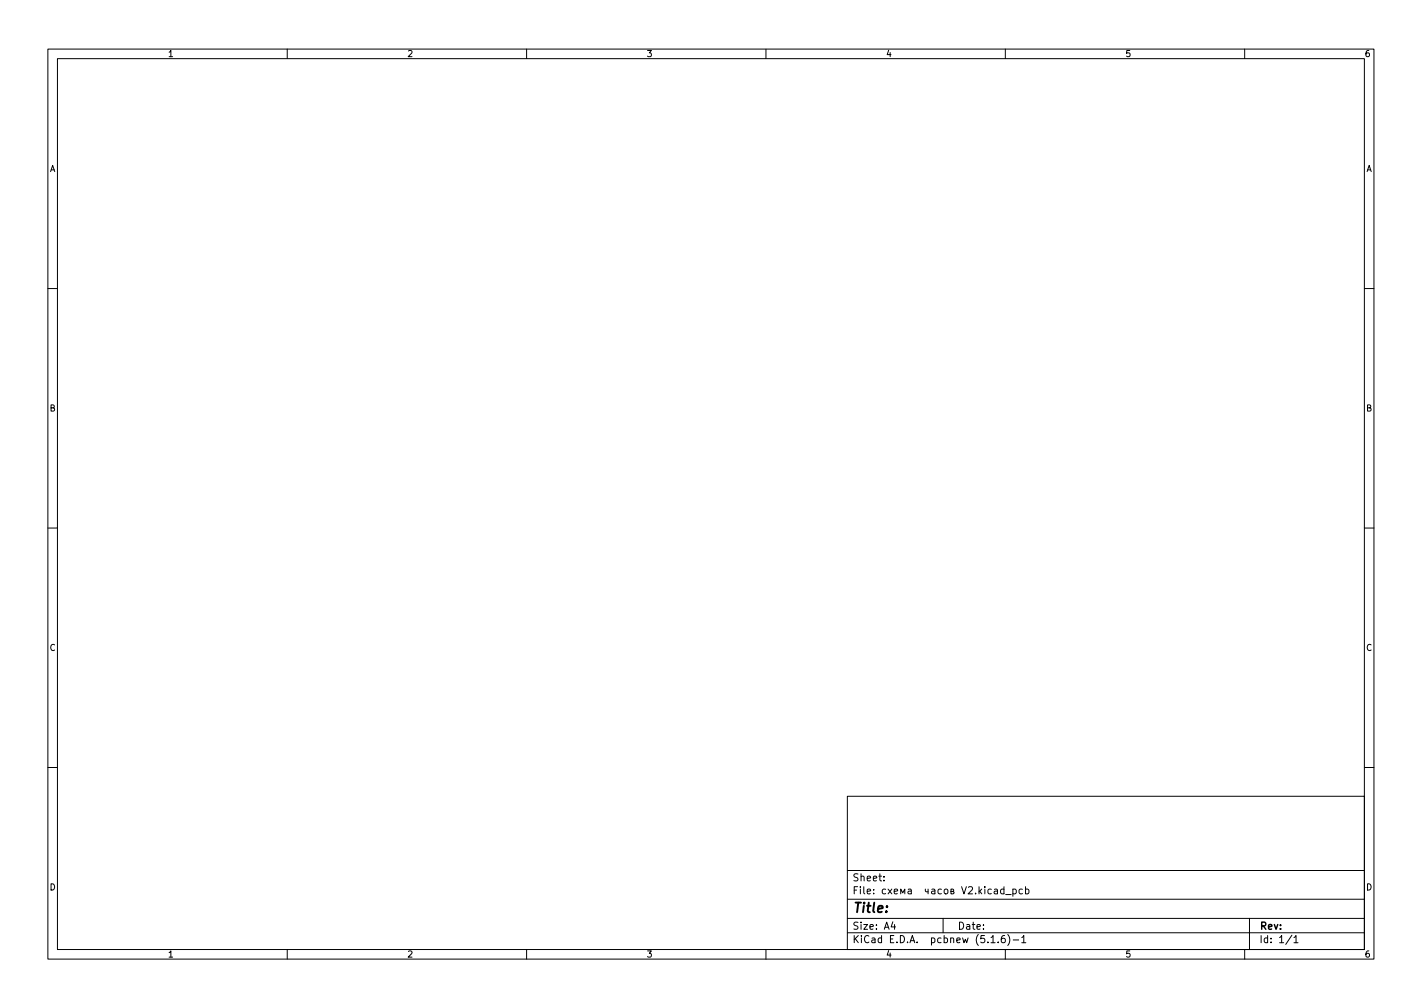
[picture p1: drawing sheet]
<svg xmlns="http://www.w3.org/2000/svg" width="297mm" height="210mm" viewBox="0 0 297 210" stroke-linecap="round" stroke-linejoin="round" font-family="sans-serif">
<defs><g id="words">
<text font-size="2.8" x="178" y="190.6">Title:</text>
<g font-size="2.1">
<text x="178" y="184">Sheet:</text>
<text x="178" y="186.7">File:</text>
<text x="184.3" y="186.7">V2.kicad_pcb</text>
<text x="178" y="196.9">KiCad E.D.A. pcbnew (5.1.6)-1</text>
<text x="178" y="194.1">Size: A4</text>
<text x="200" y="194.1">Date:</text>
<text x="263" y="194.1">Rev:</text>
<text x="263" y="196.9">Id: 1/1</text>
</g>
<g font-size="1.8">
<text x="35" y="11.9">1</text>
<text x="85" y="11.9">2</text>
<text x="135" y="11.9">3</text>
<text x="185" y="11.9">4</text>
<text x="235" y="11.9">5</text>
<text x="285" y="11.9">6</text>
<text x="10.3" y="35.9">A</text>
<text x="285.3" y="35.9">A</text>
<text x="10.3" y="85.9">B</text>
<text x="285.3" y="85.9">B</text>
<text x="10.3" y="135.9">C</text>
<text x="285.3" y="135.9">C</text>
<text x="10.3" y="185.9">D</text>
<text x="285.3" y="185.9">D</text>
<text x="35" y="199.9">1</text>
<text x="85" y="199.9">2</text>
<text x="135" y="199.9">3</text>
<text x="185" y="199.9">4</text>
<text x="235" y="199.9">5</text>
<text x="285" y="199.9">6</text>
</g>
</g></defs>
<g fill="none" stroke="#000" stroke-width=".21">
<path d="M10 10.2h277v190.1h-277zM12 12.2h273v186.1h-273zM60 10.2v2M110 10.2v2M160 10.2v2M210 10.2v2M260 10.2v2M10 60.2h2M285 60.2h2M10 110.2h2M285 110.2h2M10 160.2h2"/>
<path d="M177 166.3h108v32h-108zM285 160.2h2M60 198.3v2M110 198.3v2M160 198.3v2M177 194.8h108M177 191.8h108M177 187.8h108M177 181.8h108M182.5 186.5v.1M182.5 185.7v.1M184.6 183.8v.1"/>
<path d="M184.6 183v.1M186.5 192.5l-.4 1h1M186.9 193v1M197 191.8v3M197.4 185.7l.3-.1 .3 .3v.4l-.3 .3h-.3l-.2-.3zM198.6 186.1h.5v-.4l-.5-.1v1h.5l.2-.3-.3-.2M200.9 185.1l.5 1.5 .5-1.5M202.3 185.3l.6-.2 .2 .5-.9 1h.9M203.8 186.5v.1M204.5 185.1v1.5M204.6 186.1l.5 .5M205.1 185.6l-.6 .6"/>
<path d="M205.7 185.1v.2M205.7 185.6v1M207 196.8h.9M207.1 185.7l-.5-.1-.2 .3 .1 .7h.6M207.7 185.7h.6l.1 .9M208.4 186l-.5 .1-.3 .2 .3 .3h.5M208.5 196.7v.1M209.7 185.7l-.4-.1-.3 .3 .1 .7h.6M209.7 185.1v1.5M209.9 195.3l-.5 .1a1.01 1.01 0 0 0 0 1.4l.5-.1 .1-.5-.3-.3-.4 .1-.2 .2M210 198.3v2M210.1 186.8h1.1"/>
<path d="M210.5 195.1a1.72 1.72 0 0 1 0 2.3M211.6 185.7l.4-.1 .3 .3-.2 .7h-.5M211.6 185.6v1.5M211.6 196.3h1.2M213.4 195.8l.5-.5v1.5M213.4 196.8h.9M213.6 185.7l-.5-.1-.2 .3 .1 .7h.6M214.2 185.7l.4-.1 .3 .3-.1 .7h-.6M214.2 185.1v1.5M260 198.3v2M261 191.8v6.5M269.9 195.3l-1.3 1.9"/>
<path d="M270.3 195.8l.4-.5v1.5M270.3 196.8h.8"/>
</g>
<use href="#words"/>
</svg>
